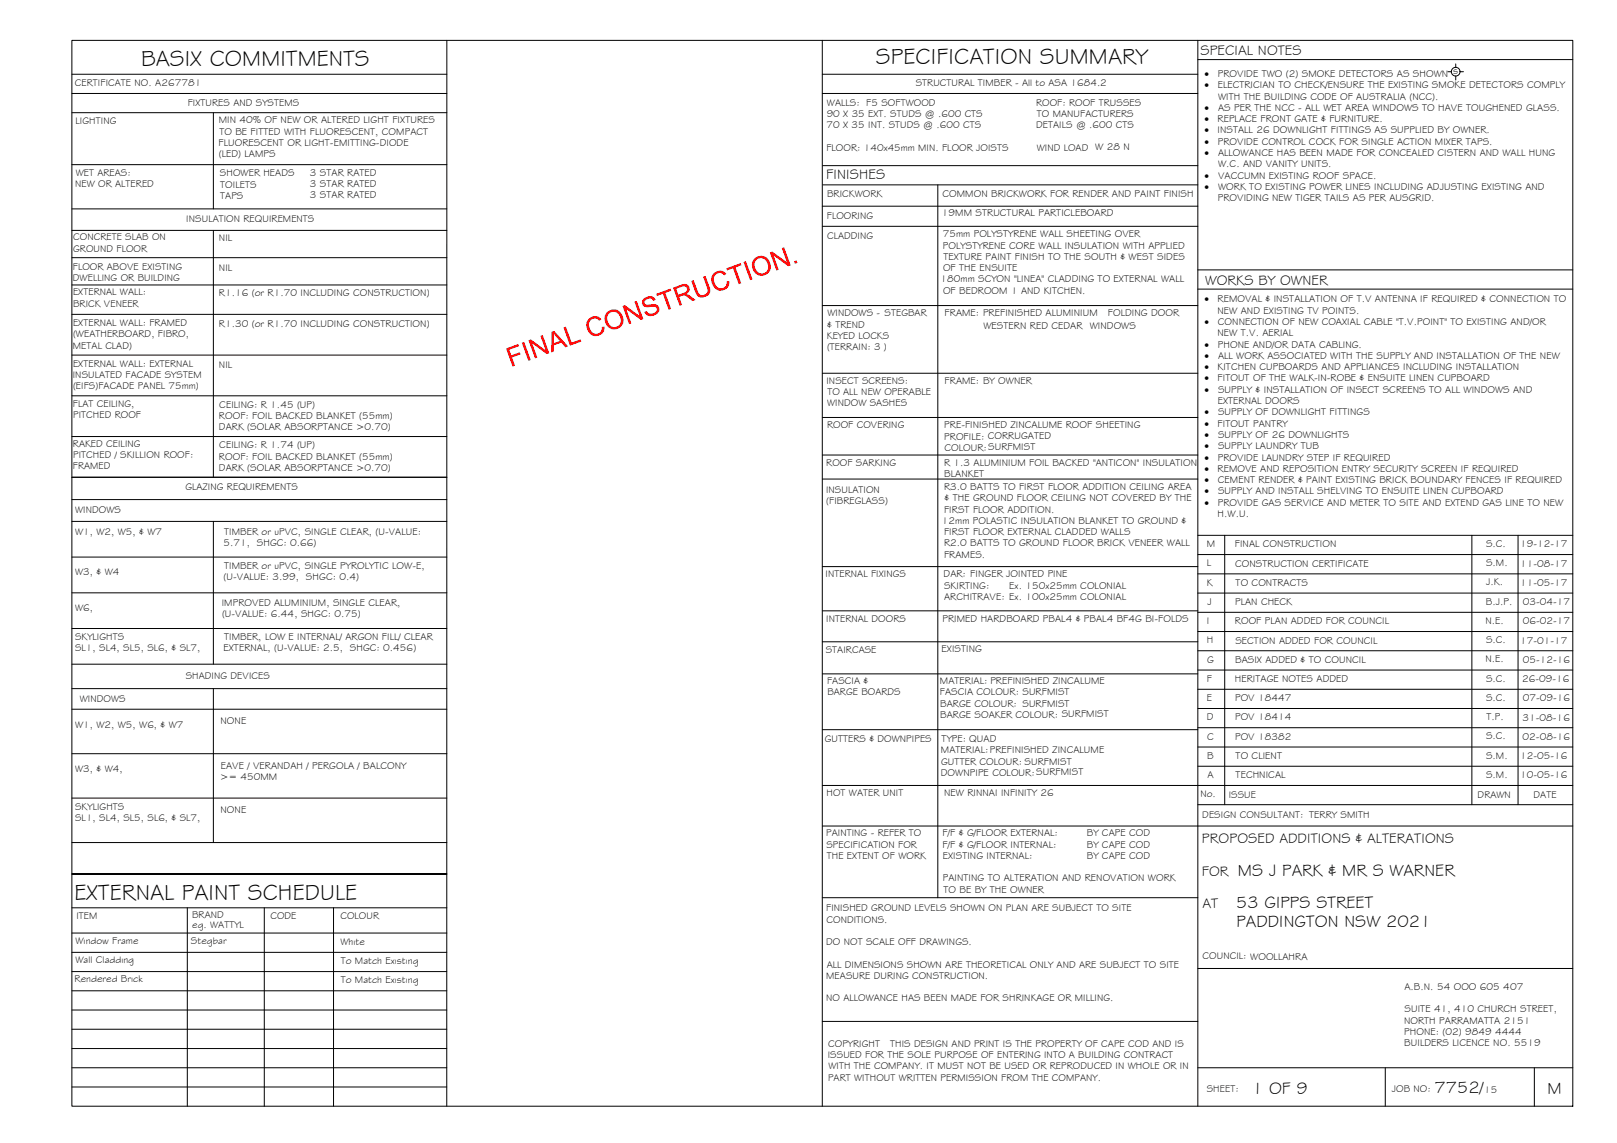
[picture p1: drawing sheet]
<svg xmlns="http://www.w3.org/2000/svg" width="420mm" height="297mm" viewBox="0 0 420 297" stroke-linecap="round" stroke-linejoin="round" font-family="sans-serif">
<defs><g id="words">
<g font-size="5.9">
<text x="36.7" y="17.2">BASIX COMMITMENTS</text>
<text x="227.6" y="16.8">SPECIFICATION SUMMARY</text>
<text x="19.4" y="233.8">EXTERNAL PAINT SCHEDULE</text>
</g>
<g font-size="4.5">
<text x="321.7" y="227.6">MS J PARK &amp; MR S WARNER</text>
<text x="321.2" y="235.9">53 GIPPS STREET</text>
<text x="321.3" y="240.9">PADDINGTON NSW 2021</text>
<text x="325.3" y="284.2">1 OF 9</text>
<text x="372.7" y="284.1">7752/</text>
<text x="402.1" y="284.2">M</text>
</g>
<g font-size="3.7">
<text x="311.9" y="14.3">SPECIAL NOTES</text>
<text x="214.7" y="46.6">FINISHES</text>
<text x="313.1" y="74">WORKS BY OWNER</text>
<text x="312.3" y="219.2">PROPOSED ADDITIONS &amp; ALTERATIONS</text>
<text x="312.3" y="227.5">FOR</text>
<text x="312.4" y="235.9">AT</text>
</g>
<g font-size="2.6">
<text x="19.5" y="22.5">CERTIFICATE NO. A267781</text>
<text x="237.9" y="22.4">STRUCTURAL TIMBER - All to ASA 1684.2</text>
<text x="313" y="20">·</text>
<text x="313" y="22.9">·</text>
<text x="316.4" y="22.9">ELECTRICIAN TO CHECK/ENSURE THE EXISTING SMOKE DETECTORS COMPLY</text>
<text x="316.4" y="20">PROVIDE TWO (2) SMOKE DETECTORS AS SHOWN</text>
<text x="377.6" y="19.2">s</text>
<text x="48.8" y="27.5">FIXTURES AND SYSTEMS</text>
<text x="214.9" y="27.4">WALLS: F5 SOFTWOOD</text>
<text x="269.2" y="27.4">ROOF: ROOF TRUSSES</text>
<text x="313" y="28.8">·</text>
<text x="316.5" y="28.8">AS PER THE NCC - ALL WET AREA WINDOWS TO HAVE TOUGHENED GLASS.</text>
<text x="316.5" y="25.9">WITH THE BUILDING CODE OF AUSTRALIA (NCC).</text>
<text x="19.6" y="32.2">LIGHTING</text>
<text x="56.8" y="32">MIN 40% OF NEW OR ALTERED LIGHT FIXTURES</text>
<text x="57" y="35">TO BE FITTED WITH FLUORESCENT, COMPACT</text>
<text x="214.8" y="33.3">70 X 35 INT. STUDS @ .600 CTS</text>
<text x="214.8" y="30.4">90 X 35 EXT. STUDS @ .600 CTS</text>
<text x="269.2" y="33.3">DETAILS @ .600 CTS</text>
<text x="269.4" y="30.4">TO MANUFACTURERS</text>
<text x="313" y="31.7">·</text>
<text x="313" y="34.7">·</text>
<text x="316.3" y="34.7">INSTALL 26 DOWNLIGHT FITTINGS AS SUPPLIED BY OWNER.</text>
<text x="316.4" y="31.7">REPLACE FRONT GATE &amp; FURNITURE.</text>
<text x="56.8" y="37.9">FLUORESCENT OR LIGHT-EMITTING-DIODE</text>
<text x="56.9" y="40.8">(LED) LAMPS</text>
<text x="214.7" y="39.2">FLOOR: 140x45mm MIN. FLOOR JOISTS</text>
<text x="269.4" y="39.2">WIND LOAD W 28 N</text>
<text x="313" y="37.6">·</text>
<text x="313" y="40.5">·</text>
<text x="316.4" y="37.6">PROVIDE CONTROL COCK FOR SINGLE ACTION MIXER TAPS.</text>
<text x="316.5" y="40.5">ALLOWANCE HAS BEEN MADE FOR CONCEALED CISTERN AND WALL HUNG</text>
<text x="19.7" y="45.8">WET AREAS:</text>
<text x="57.2" y="45.8">SHOWER HEADS</text>
<text x="80.5" y="45.6">3 STAR RATED</text>
<text x="313" y="46.4">·</text>
<text x="316.5" y="46.4">VACCUMN EXISTING ROOF SPACE.</text>
<text x="316.5" y="43.5">W.C. AND VANITY UNITS.</text>
<text x="19.5" y="48.7">NEW OR ALTERED</text>
<text x="57.2" y="48.7">TOILETS</text>
<text x="57.2" y="51.7">TAPS</text>
<text x="80.5" y="48.6">3 STAR RATED</text>
<text x="80.5" y="51.5">3 STAR RATED</text>
<text x="214.9" y="51.2">BRICKWORK</text>
<text x="244.9" y="51.2">COMMON BRICKWORK FOR RENDER AND PAINT FINISH</text>
<text x="313" y="49.4">·</text>
<text x="316.4" y="52.3">PROVIDING NEW TIGER TAILS AS PER AUSGRID.</text>
<text x="316.5" y="49.4">WORK TO EXISTING POWER LINES INCLUDING ADJUSTING EXISTING AND</text>
<text x="48.4" y="57.8">INSULATION REQUIREMENTS</text>
<text x="214.8" y="56.8">FLOORING</text>
<text x="244.8" y="56.3">19MM STRUCTURAL PARTICLEBOARD</text>
<text x="19" y="62.5">CONCRETE SLAB ON</text>
<text x="19" y="65.4">GROUND FLOOR</text>
<text x="56.9" y="62.7">NIL</text>
<text x="214.9" y="62">CLADDING</text>
<text x="245" y="61.7">75mm POLYSTYRENE WALL SHEETING OVER</text>
<text x="245" y="64.6">POLYSTYRENE CORE WALL INSULATION WITH APPLIED</text>
<text x="18.9" y="70.2">FLOOR ABOVE EXISTING</text>
<text x="56.9" y="70.4">NIL</text>
<text x="245" y="70.5">OF THE ENSUITE</text>
<text x="245.2" y="67.5">TEXTURE PAINT FINISH TO THE SOUTH &amp; WEST SIDES</text>
<text x="19" y="73.1">DWELLING OR BUILDING</text>
<text x="19" y="76.7">EXTERNAL WALL:</text>
<text x="56.9" y="77">R1.16 (or R1.70 INCLUDING CONSTRUCTION)</text>
<text x="244.4" y="73.4">180mm SCYON &quot;LINEA&quot; CLADDING TO EXTERNAL WALL</text>
<text x="245" y="76.3">OF BEDROOM 1 AND KITCHEN.</text>
<text x="19" y="79.7">BRICK VENEER</text>
<text x="215" y="82.2">WINDOWS - STEGBAR</text>
<text x="245.5" y="82.2">FRAME: PREFINISHED ALUMINIUM</text>
<text x="287.9" y="82.1">FOLDING DOOR</text>
<text x="313" y="78.6">·</text>
<text x="316.4" y="78.6">REMOVAL &amp; INSTALLATION OF T.V ANTENNA IF REQUIRED &amp; CONNECTION TO</text>
<text x="316.4" y="81.5">NEW AND EXISTING TV POINTS.</text>
<text x="19" y="84.7">EXTERNAL WALL: FRAMED</text>
<text x="19" y="87.7">(WEATHERBOARD, FIBRO,</text>
<text x="56.9" y="85">R1.30 (or R1.70 INCLUDING CONSTRUCTION)</text>
<text x="214.8" y="88.1">KEYED LOCKS</text>
<text x="215" y="85.1">&amp; TREND</text>
<text x="255.5" y="85.4">WESTERN RED CEDAR WINDOWS</text>
<text x="313" y="84.5">·</text>
<text x="316.4" y="87.4">NEW T.V. AERIAL</text>
<text x="316.5" y="84.5">CONNECTION OF NEW COAXIAL CABLE &quot;T.V.POINT&quot; TO EXISTING AND/OR</text>
<text x="19" y="90.6">METAL CLAD)</text>
<text x="19" y="95.3">EXTERNAL WALL: EXTERNAL</text>
<text x="56.9" y="95.7">NIL</text>
<text x="214.9" y="91">(TERRAIN: 3 )</text>
<text x="313" y="90.3">·</text>
<text x="313" y="93.3">·</text>
<text x="316.4" y="90.3">PHONE AND/OR DATA CABLING.</text>
<text x="316.5" y="93.3">ALL WORK ASSOCIATED WITH THE SUPPLY AND INSTALLATION OF THE NEW</text>
<text x="18.9" y="98.2">INSULATED FACADE SYSTEM</text>
<text x="19" y="101.2">(EIFS)FACADE PANEL 75mm)</text>
<text x="214.7" y="99.7">INSECT SCREENS:</text>
<text x="245.5" y="99.8">FRAME: BY OWNER</text>
<text x="313" y="96.2">·</text>
<text x="313" y="99.1">·</text>
<text x="316.4" y="96.2">KITCHEN CUPBOARDS AND APPLIANCES INCLUDING INSTALLATION</text>
<text x="316.4" y="99.1">FITOUT OF THE WALK-IN-ROBE &amp; ENSUITE LINEN CUPBOARD</text>
<text x="18.9" y="105.7">FLAT CEILING,</text>
<text x="57" y="105.9">CEILING: R 1.45 (UP)</text>
<text x="214.9" y="105.6">WINDOW SASHES</text>
<text x="215" y="102.6">TO ALL NEW OPERABLE</text>
<text x="313" y="102.1">·</text>
<text x="313" y="107.9">·</text>
<text x="316.4" y="105">EXTERNAL DOORS</text>
<text x="316.5" y="102.1">SUPPLY &amp; INSTALLATION OF INSECT SCREENS TO ALL WINDOWS AND</text>
<text x="316.5" y="107.9">SUPPLY OF DOWNLIGHT FITTINGS</text>
<text x="19" y="108.7">PITCHED ROOF</text>
<text x="56.9" y="108.9">ROOF: FOIL BACKED BLANKET (55mm)</text>
<text x="56.9" y="111.8">DARK (SOLAR ABSORPTANCE &gt;0.70)</text>
<text x="214.9" y="111.2">ROOF COVERING</text>
<text x="245.3" y="111.4">PRE-FINISHED ZINCALUME ROOF SHEETING</text>
<text x="313" y="110.9">·</text>
<text x="313" y="113.8">·</text>
<text x="316.4" y="110.9">FITOUT PANTRY</text>
<text x="316.5" y="113.8">SUPPLY OF 26 DOWNLIGHTS</text>
<text x="19" y="116.1">RAKED CEILING</text>
<text x="19" y="119.1">PITCHED / SKILLION ROOF:</text>
<text x="56.9" y="119.5">ROOF: FOIL BACKED BLANKET (55mm)</text>
<text x="57" y="116.5">CEILING: R 1.74 (UP)</text>
<text x="245.3" y="114.3">PROFILE: CORRUGATED</text>
<text x="245.4" y="117.2">COLOUR:SURFMIST</text>
<text x="313" y="116.7">·</text>
<text x="313" y="119.7">·</text>
<text x="316.4" y="119.7">PROVIDE LAUNDRY STEP IF REQUIRED</text>
<text x="316.5" y="116.7">SUPPLY LAUNDRY TUB</text>
<text x="18.9" y="122">FRAMED</text>
<text x="56.9" y="122.4">DARK (SOLAR ABSORPTANCE &gt;0.70)</text>
<text x="214.7" y="121">ROOF SARKING</text>
<text x="245.3" y="121.1">R 1.3 ALUMINIUM FOIL BACKED &quot;ANTICON&quot; INSULATION</text>
<text x="245.4" y="124">BLANKET</text>
<text x="313" y="122.6">·</text>
<text x="313" y="125.6">·</text>
<text x="316.4" y="122.6">REMOVE AND REPOSITION ENTRY SECURITY SCREEN IF REQUIRED</text>
<text x="316.5" y="125.6">CEMENT RENDER &amp; PAINT EXISTING BRICK BOUNDARY FENCES IF REQUIRED</text>
<text x="48.2" y="127.5">GLAZING REQUIREMENTS</text>
<text x="214.6" y="128">INSULATION</text>
<text x="214.7" y="131">(FIBREGLASS)</text>
<text x="245.3" y="127.3">R3.0 BATTS TO FIRST FLOOR ADDITION CEILING AREA</text>
<text x="245.4" y="130.3">&amp; THE GROUND FLOOR CEILING NOT COVERED BY THE</text>
<text x="313" y="128.5">·</text>
<text x="313" y="131.4">·</text>
<text x="316.4" y="131.4">PROVIDE GAS SERVICE AND METER TO SITE AND EXTEND GAS LINE TO NEW</text>
<text x="316.5" y="128.5">SUPPLY AND INSTALL SHELVING TO ENSUITE LINEN CUPBOARD</text>
<text x="19.5" y="133.3">WINDOWS</text>
<text x="244.8" y="136.1">12mm POLASTIC INSULATION BLANKET TO GROUND &amp;</text>
<text x="245.3" y="133.2">FIRST FLOOR ADDITION.</text>
<text x="316.4" y="134.4">H.W.U.</text>
<text x="19.5" y="139">W1, W2, W5, &amp; W7</text>
<text x="58" y="141.9">5.71, SHGC: 0.66)</text>
<text x="58.3" y="139">TIMBER or uPVC, SINGLE CLEAR, (U-VALUE:</text>
<text x="245.3" y="139.1">FIRST FLOOR EXTERNAL CLADDED WALLS</text>
<text x="245.3" y="142">R2.0 BATTS TO GROUND FLOOR BRICK VENEER WALL</text>
<text x="313.6" y="142.2">M</text>
<text x="320.9" y="142.2">FINAL CONSTRUCTION</text>
<text x="386.1" y="142.1">S.C.</text>
<text x="395" y="142.3">19-12-17</text>
<text x="19.5" y="149.6">W3, &amp; W4</text>
<text x="58.3" y="147.8">TIMBER or uPVC, SINGLE PYROLYTIC LOW-E,</text>
<text x="214.5" y="149.9">INTERNAL FIXINGS</text>
<text x="245.3" y="145">FRAMES.</text>
<text x="313.6" y="147.2">L</text>
<text x="321" y="147.2">CONSTRUCTION CERTIFICATE</text>
<text x="386.1" y="147.1">S.M.</text>
<text x="395" y="147.3">11-08-17</text>
<text x="58.1" y="150.7">(U-VALUE: 3.99, SHGC: 0.4)</text>
<text x="245.2" y="150">DAR: FINGER JOINTED PINE</text>
<text x="245.3" y="153">SKIRTING:</text>
<text x="245.3" y="155.9">ARCHITRAVE: Ex. 100x25mm COLONIAL</text>
<text x="262.3" y="153">Ex. 150x25mm COLONIAL</text>
<text x="313.6" y="152.2">K</text>
<text x="321.1" y="152.2">TO CONTRACTS</text>
<text x="386.2" y="152.1">J.K.</text>
<text x="395" y="152.3">11-05-17</text>
<text x="19.5" y="158.8">W6,</text>
<text x="57.6" y="157.5">IMPROVED ALUMINIUM, SINGLE CLEAR,</text>
<text x="57.7" y="160.4">(U-VALUE: 6.44, SHGC: 0.75)</text>
<text x="214.7" y="161.6">INTERNAL DOORS</text>
<text x="244.9" y="161.5">PRIMED HARDBOARD PBAL4 &amp; PBAL4 BF4G BI-FOLDS</text>
<text x="313.8" y="157.2">J</text>
<text x="320.9" y="157.2">PLAN CHECK</text>
<text x="386.1" y="157.1">B.J.P.</text>
<text x="395.7" y="157.3">03-04-17</text>
<text x="19.5" y="166.4">SKYLIGHTS</text>
<text x="58.3" y="166.3">TIMBER, LOW E INTERNAL/ ARGON FILL/ CLEAR</text>
<text x="313.6" y="162.2">I</text>
<text x="313.6" y="167.2">H</text>
<text x="320.9" y="162.2">ROOF PLAN ADDED FOR COUNCIL</text>
<text x="321" y="167.2">SECTION ADDED FOR COUNCIL</text>
<text x="386" y="162.1">N.E.</text>
<text x="386.1" y="167.1">S.C.</text>
<text x="395" y="167.3">17-01-17</text>
<text x="395.7" y="162.3">06-02-17</text>
<text x="19.5" y="169.3">SL1, SL4, SL5, SL6, &amp; SL7,</text>
<text x="58.1" y="169.3">EXTERNAL, (U-VALUE: 2.5, SHGC: 0.456)</text>
<text x="214.6" y="169.8">STAIRCASE</text>
<text x="244.7" y="169.4">EXISTING</text>
<text x="313.7" y="172.2">G</text>
<text x="320.9" y="172.2">BASIX ADDED &amp; TO COUNCIL</text>
<text x="386" y="172.1">N.E.</text>
<text x="395.7" y="172.3">05-12-16</text>
<text x="48.3" y="176.5">SHADING DEVICES</text>
<text x="214.9" y="177.8">FASCIA &amp;</text>
<text x="244.2" y="177.8">MATERIAL: PREFINISHED ZINCALUME</text>
<text x="313.6" y="177.2">F</text>
<text x="320.9" y="177.2">HERITAGE NOTES ADDED</text>
<text x="386.1" y="177.2">S.C.</text>
<text x="395.5" y="177.3">26-09-16</text>
<text x="20.7" y="182.4">WINDOWS</text>
<text x="215" y="180.7">BARGE BOARDS</text>
<text x="244.2" y="180.7">FASCIA COLOUR: SURFMIST</text>
<text x="244.3" y="183.6">BARGE COLOUR: SURFMIST</text>
<text x="313.6" y="182.2">E</text>
<text x="320.9" y="182.2">POV 18447</text>
<text x="386.1" y="182.2">S.C.</text>
<text x="395.7" y="182.3">07-09-16</text>
<text x="19.5" y="189.1">W1, W2, W5, W6, &amp; W7</text>
<text x="57.3" y="188.2">NONE</text>
<text x="244.3" y="186.6">BARGE SOAKER COLOUR: SURFMIST</text>
<text x="313.6" y="187.2">D</text>
<text x="320.9" y="187.2">POV 18414</text>
<text x="386.2" y="187.1">T.P.</text>
<text x="395.6" y="187.3">31-08-16</text>
<text x="214.3" y="192.7">GUTTERS &amp; DOWNPIPES</text>
<text x="244.5" y="195.8">MATERIAL:PREFINISHED ZINCALUME</text>
<text x="244.7" y="192.9">TYPE: QUAD</text>
<text x="313.7" y="197.2">B</text>
<text x="313.7" y="192.2">C</text>
<text x="320.9" y="192.2">POV 18382</text>
<text x="321.1" y="197.2">TO CLIENT</text>
<text x="386.1" y="197.2">S.M.</text>
<text x="386.1" y="192.1">S.C.</text>
<text x="395" y="197.3">12-05-16</text>
<text x="395.6" y="192.3">02-08-16</text>
<text x="19.5" y="200.6">W3, &amp; W4,</text>
<text x="57.2" y="202.8">&gt;= 450MM</text>
<text x="57.3" y="199.8">EAVE / VERANDAH / PERGOLA / BALCONY</text>
<text x="244.5" y="201.7">DOWNPIPE COLOUR:SURFMIST</text>
<text x="244.5" y="198.7">GUTTER COLOUR: SURFMIST</text>
<text x="313.7" y="202.2">A</text>
<text x="321.1" y="202.2">TECHNICAL</text>
<text x="386.1" y="202.2">S.M.</text>
<text x="395" y="202.3">10-05-16</text>
<text x="214.8" y="206.8">HOT WATER UNIT</text>
<text x="245.3" y="207">NEW RINNAI INFINITY 26</text>
<text x="311.9" y="207.1">No.</text>
<text x="319.3" y="207.3">ISSUE</text>
<text x="383.9" y="207.5">DRAWN</text>
<text x="398.5" y="207.4">DATE</text>
<text x="19.5" y="210.5">SKYLIGHTS</text>
<text x="19.5" y="213.4">SL1, SL4, SL5, SL6, &amp; SL7,</text>
<text x="57.3" y="211.3">NONE</text>
<text x="312.4" y="212.6">DESIGN CONSULTANT: TERRY SMITH</text>
<text x="214.7" y="217.3">PAINTING - REFER TO</text>
<text x="214.7" y="220.3">SPECIFICATION FOR</text>
<text x="244.9" y="217.3">F/F &amp; G/FLOOR EXTERNAL:</text>
<text x="244.9" y="220.3">F/F &amp; G/FLOOR INTERNAL:</text>
<text x="282.4" y="217.3">BY CAPE COD</text>
<text x="282.4" y="220.3">BY CAPE COD</text>
<text x="214.8" y="223.2">THE EXTENT OF WORK</text>
<text x="244.9" y="223.2">EXISTING INTERNAL:</text>
<text x="282.4" y="223.2">BY CAPE COD</text>
<text x="245" y="229">PAINTING TO ALTERATION AND RENOVATION WORK</text>
<text x="245.1" y="232">TO BE BY THE OWNER</text>
<text x="19.8" y="238.9">ITEM</text>
<text x="49.9" y="238.6">BRAND</text>
<text x="70.3" y="238.9">CODE</text>
<text x="88.5" y="238.8">COLOUR</text>
<text x="214.7" y="236.8">FINISHED GROUND LEVELS SHOWN ON PLAN ARE SUBJECT TO SITE</text>
<text x="214.8" y="239.7">CONDITIONS.</text>
<text x="19.6" y="245.4">Window Frame</text>
<text x="49.6" y="245.4">Stegbar</text>
<text x="50" y="241.1">eg. WATTYL</text>
<text x="88.5" y="245.5">White</text>
<text x="214.7" y="245.6">DO NOT SCALE OFF DRAWINGS.</text>
<text x="19.6" y="250.4">Wall Cladding</text>
<text x="88.5" y="250.5">To Match Existing</text>
<text x="214.8" y="251.5">ALL DIMENSIONS SHOWN ARE THEORETICAL ONLY AND ARE SUBJECT TO SITE</text>
<text x="312.5" y="249.3">COUNCIL: WOOLLAHRA</text>
<text x="19.4" y="255.3">Rendered Brick</text>
<text x="88.5" y="255.5">To Match Existing</text>
<text x="214.7" y="254.4">MEASURE DURING CONSTRUCTION.</text>
<text x="364.9" y="257.3">A.B.N. 54 OOO 605 407</text>
<text x="214.7" y="260.3">NO ALLOWANCE HAS BEEN MADE FOR SHRINKAGE OR MILLING.</text>
<text x="364.9" y="263.1">SUITE 41, 410 CHURCH STREET,</text>
<text x="364.8" y="266">NORTH PARRAMATTA 2151</text>
<text x="364.9" y="269">PHONE: (02) 9849 4444</text>
<text x="215.1" y="274.9">ISSUED FOR THE SOLE PURPOSE OF ENTERING INTO A BUILDING CONTRACT</text>
<text x="215.2" y="272">COPYRIGHT</text>
<text x="231.3" y="272">THIS DESIGN AND PRINT IS THE PROPERTY OF CAPE COD AND IS</text>
<text x="364.9" y="271.9">BUILDERS LICENCE NO. 5519</text>
<text x="215.2" y="280.8">PART WITHOUT WRITTEN PERMISSION FROM THE COMPANY.</text>
<text x="215.3" y="277.9">WITH THE COMPANY. IT MUST NOT BE USED OR REPRODUCED IN WHOLE OR IN</text>
<text x="313.6" y="283.8">SHEET:</text>
<text x="361.7" y="283.9">JOB NO:</text>
<text x="385.6" y="284.1">15</text>
</g>
</g></defs>
<!-- layer: BORDER -->
<g fill="none" stroke="#000" stroke-width=".26">
<path d="M18.7 10.5h390v277h-390zM116.1 10.5v277M213.7 19.3h97.5M213.7 10.5v277M311.2 15.5h97.5M311.2 10.5v277M213.7 24.3h97.5M213.7 53.6h97.5M213.7 58.8h97.5M213.8 48h97.4M213.8 43h97.4M243.7 48v185.3"/>
<path d="M213.7 79.4h97.5M311.2 70.1h97.5M311.2 75.1h97.5M213.7 97h97.5M213.7 118.3h97.5M213.7 108.5h97.5M213.7 124.5h97.5M311.2 139.1h97.5M318.2 139.1v70M382.4 139.1v70M394.4 139.1v70M213.7 158.7h97.5"/>
<path d="M213.7 147.2h97.5M311.2 159.1h97.5M311.2 154.1h97.5M311.2 149.1h97.5M311.2 144.1h97.5M213.7 175.1h97.5M213.7 166.8h97.5M311.2 179.1h97.5M311.2 174.1h97.5M311.2 169.1h97.5M311.2 164.1h97.5M213.7 189.6h97.5"/>
<path d="M311.2 199.1h97.5M311.2 194.1h97.5M311.2 189.1h97.5M311.2 184.1h97.5M213.7 204.1h195M213.7 214.7h195M311.2 209.1h97.5M18.7 235.9h97.4M48.7 235.9v51.6M68.7 235.9v51.6M86.7 235.9v51.6M116.1 227.1h-97.4h97.4"/>
<path d="M213.7 233.3h97.5M18.7 242.5h97.4M18.7 247.5h97.4M18.7 252.5h97.4M18.7 257.5h97.4M311.2 251.7h97.5M18.7 277.5h97.4M18.7 262.5h97.4M18.7 267.5h97.4M18.7 272.5h97.4M213.7 265.4h97.5M311.2 277.5h97.5"/>
<path d="M359.9 277.5v10M398.7 277.5v10M18.7 282.5h97.4"/>
</g>
<!-- layer: BASIX -->
<g fill="none" stroke="#000" stroke-width=".26">
<path d="M18.7 19.3h97.4M18.7 24.3h97.4M18.7 29.3h97.4M55.4 29.3v25M18.7 42.8h97.4M18.7 54.3h97.4M18.7 59.9h97.4M55.4 59.9v64.1M18.7 67h97.4M18.7 74.1h97.4M18.7 81.7h97.4M18.7 92.3h97.4"/>
<path d="M18.7 113.4h97.4M18.7 102.9h97.4M18.7 129.8h97.4M18.7 135.5h97.4M18.7 124h97.4M55.4 135.5v37.1M18.7 144.8h97.4M18.7 154.1h97.4M18.7 179h97.4M18.7 172.6h97.4M18.7 163.3h97.4M55.4 179v40"/>
<path d="M18.7 184.3h97.4M18.7 195.9h97.4M18.7 207.4h97.4M18.7 219h97.4"/>
</g>
<!-- layer: SERVICES -->
<g fill="none" stroke="#000" stroke-width=".26">
<path d="M376.2 18.6h.9M378.3 16.6v.9M378.3 19.8v1M379.4 18.6h.9"/>
<circle cx="378.2" cy="18.6" r="1.13"/>
</g>
<!-- layer: Stamp - Final Construction -->
<g fill="#f00">
<path d="M131.5 90.6l3.1-1.2 .3 .6-2.6 .9 .5 1.4 2.3-.8 .2 .6-2.3 .8 .8 2.1-.6 .3z"/>
<path d="M135.6 89.1l.6-.2 1.7 4.6-.6 .3z"/>
<path d="M137.3 88.4l.7-.2 3.7 2.8-1.3-3.7 .6-.2 1.7 4.7-.6 .2-3.8-2.8 1.3 3.7-.6 .2z"/>
<path d="M146.4 85.1l.6-.2 1.5 4.1 2.4-.8 .2 .6-3 1z"/>
<path d="M152.9 82.9l.7-.5 .9-.2 1 .1 .5 .4 .3 .3-.6 .4-.8-.6-1.2 .2-.6 .7-.1 .8 .6 1.5 .4 .5 .7 .3 1.1-.3 .5-.6 .1-.9 .6-.1v.9l-.5 .8-.7 .5-.9 .2h-.8l-.8-.6-.6-.9-.3-1.1v-.9z"/>
<path d="M161.8 79.5l.6-.2 3.8 2.8-1.3-3.7 .5-.2 1.8 4.7-.7 .2-3.8-2.8 1.3 3.7-.5 .2z"/>
<path d="M167.3 77.6l1.6-.6 .8 .1 .4 .3 .3 .5-.6 .3-.5-.5-.8-.1-.8 .4-.3 .6 .2 .4 .3 .2 2.2-.1 .8 .2 .4 1-.4 1.1-.8 .5-1 .3-.7-.1-.6-.4-.4-.6 .6-.3 .5 .6 1 .1 1-.5 .2-.7-.2-.4-.4-.2-1.9 .2-1-.3-.3-.5-.1-.6z"/>
<path d="M170.5 76.4l3.7-1.4 .2 .6-1.5 .5 1.5 4.2-.7 .2-1.5-4.1-1.5 .5z"/>
<path d="M179.6 73l.6-.2 1.4 3.5 .6 .4 .7-.1 .8-.5 .2-.5-1.2-3.7 .6-.2 1.2 3.4v.9l-.3 .6-1.5 .7h-.6l-.7-.2-.7-1z"/>
<path d="M185.3 71.2l.6-.5 1.1-.3 .9 .1 .6 .4 .2 .3-.5 .4-.8-.6-1.2 .2-.6 .7-.1 .9 .6 1.5 1 .6 1.2-.3 .5-.7v-.8h.7l-.1 .8-.5 1-.7 .4-.8 .2h-.8l-.8-.6-.6-.7-.4-1.1 .1-1.1z"/>
<path d="M188.7 69.7l3.8-1.3 .1 .5-1.5 .6 1.5 4.1-.6 .3-1.5-4.2-1.6 .6z"/>
<path d="M193.2 68.1l.6-.2 1.7 4.7-.6 .2z"/>
<path d="M200 65.6l.7-.2 3.8 2.8-1.4-3.7 .6-.2 1.8 4.7-.7 .2-3.8-2.8 1.3 3.7-.6 .2z"/>
<path d="M206.3 67.9l.7-.2 .2 .6-.6 .3z"/>
<path d="M143.3 86.2l.7-.2 3.6 4-.7 .3-1-1.3-2 .7v1.7l-.7 .2zM143.8 86.6l.1 2.6 1.6-.6z"/>
<path d="M157.7 81.2l1-.6 1.1-.2 .8 .3 .7 .6 .5 .8 .2 1-.2 1.1-.5 .7-.9 .6-1.1 .1-.7-.2-.7-.5-.5-.8-.3-1.2 .2-1.1zM158.2 81.5l-.4 .9v.7l.4 1.1 1.1 .8 1.3-.2 .5-.6 .2-.6v-.8l-.5-1-.5-.6-.8-.2-.7 .1z"/>
<path d="M174.9 74.8l2.7-1 .8 .1 .6 .6 .2 .7-.2 .6-.7 .6 .9 .4 1.5 1.1-.8 .3-1.9-1.4-.8 .1-.7 .3 .7 2-.6 .3zM175.7 75l.6 1.6 1.9-.7 .3-.7-.2-.6-.5-.2z"/>
<path d="M195.9 67.3l.8-.6 1-.2 1 .1 .6 .4 .8 1.2 .2 1-.2 1-.4 .7-.7 .5-1 .3-1.1-.2-.6-.4-.6-.9-.3-1v-.9zM196.6 67.5l-.5 .6-.1 .6 .1 .7 .5 1 1.1 .7 1.3-.3 .4-.5 .2-.7-.2-1.1-.3-.7-.4-.4-.8-.3z"/>
</g>
<use href="#words"/>
</svg>
